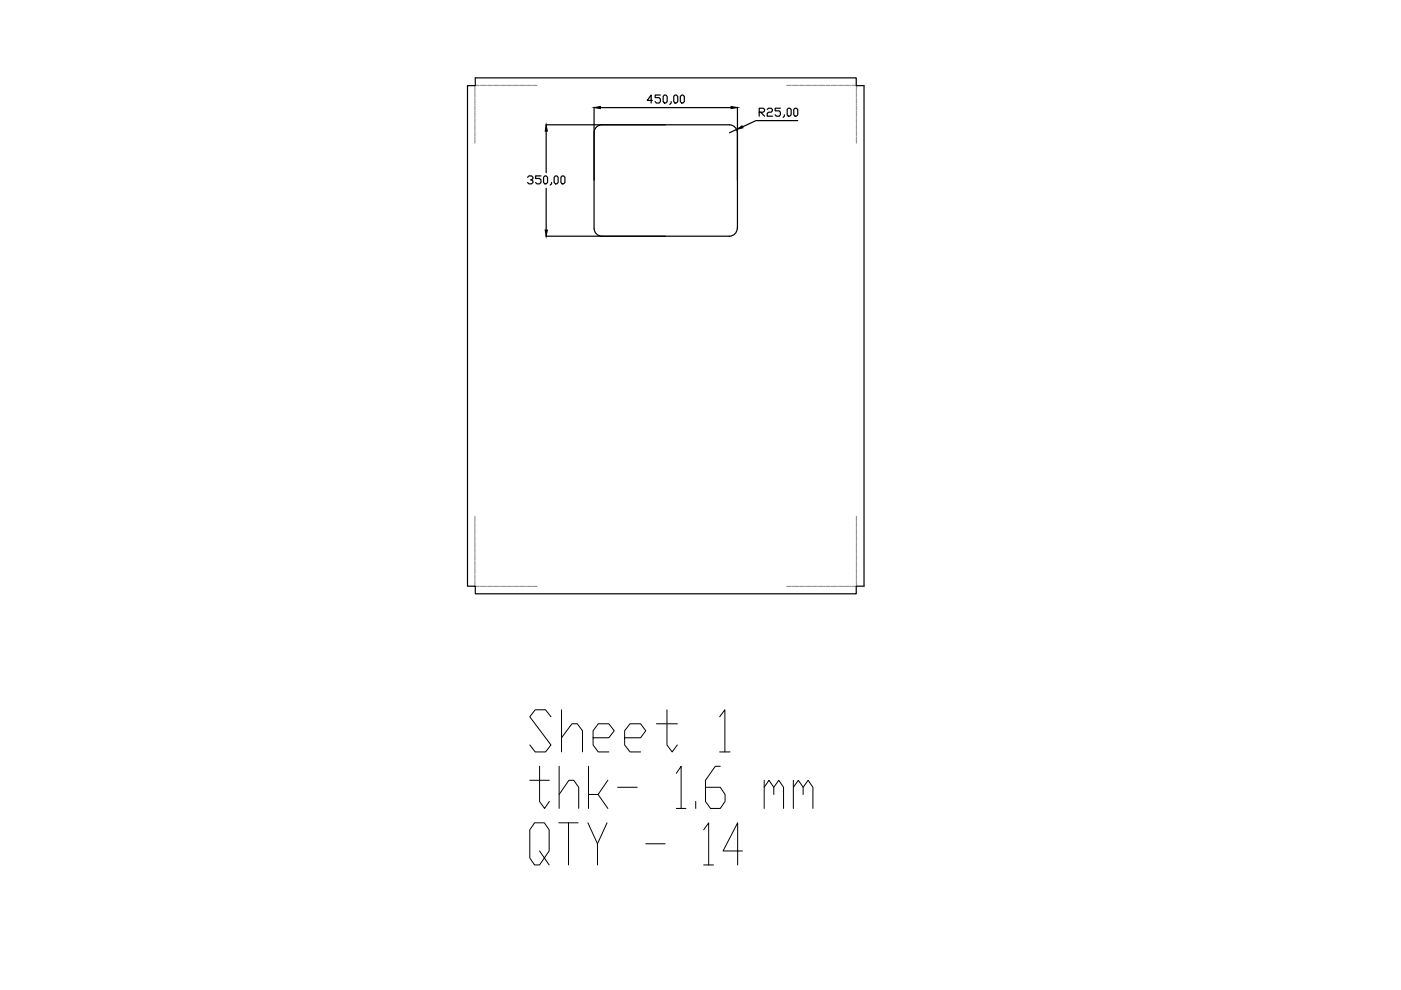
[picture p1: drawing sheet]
<svg xmlns="http://www.w3.org/2000/svg" width="297mm" height="210mm" viewBox="0 0 297 210" stroke-linecap="round" stroke-linejoin="round" font-family="sans-serif">
<!-- layer: 0 -->
<g fill="none" stroke="#000" stroke-width=".21">
<path d="M116.8 152l-1.1-1.5h-2.2l-1.2 1.5 4.5 5.9-1.1 1.5h-2.2l-1.2-1.5M119.1 156.4l2.2-2.9h1.1l1.1 1.4v4.5M119.1 150.5v8.9M125.7 156.4h3.4l1.1-1.5-1.1-1.4h-2.3l-1.1 1.4v3l1.1 1.5h2.3M132.4 156.4h3.4l1.1-1.5-1.1-1.4h-2.2l-1.2 1.4v3l1.2 1.5h2.2M139.2 153.5h4.4M141.4 150.5v7.4l1.1 1.5 1.1-1.5M152.6 152l1.1-1.5v8.9M152.6 159.4h2.2M112.3 165.4h4.2M114.4 162.5v7.4l1.1 1.5 1-1.5M118.5 174.5h4.1"/>
<path d="M118.5 168.4l2.1-3h1l1.1 1.5v4.5M118.5 162.5v8.9M120.5 174.5v8.9M124.6 174.5l2.1 4.4v4.5M124.8 162.5v8.9M126.8 168.4l2.1 3M128.7 174.5l-2 4.4M128.9 165.4l-2.1 3h-2M131 166.9h4.1M136.9 178.9h4.1M143.4 164l1-1.5v8.9M143.4 171.4h2"/>
<path d="M147.5 169.9v1.5M149.2 175.9l1.1-1.4v8.9M152.7 162.5h-1l-2.1 2.9v4.5l1 1.5h2.1l1-1.5v-1.5l-1-1.5h-3.1M162 166.9l1-1.5 1.1 1.5v1.5M162 165.4v6M164.1 166.9l1-1.5 1 1.5v4.5M168.2 166.9l1.1-1.5 1 1.5v1.5M168.2 165.4v6M170.3 166.9l1-1.5 1.1 1.5v4.5M114.4 180.4l1 1.5-1 1.5h-1.1l-1-1.5v-6l1-1.4h2.1l1 1.4v4.5l-1 1.5 1 1.5M149.2 183.4h2.1M157.4 180.4h-4.1l3.1-5.9v8.9"/>
</g>
<g fill="none" stroke="#959595" stroke-width=".25">
<path d="M100.7 18.2v1M100.7 19.3v.3M100.7 19.7v.9M100.8 18.1h.8M101.7 18.1h.2M102.1 18.1h.8M103.1 18.1h.2M103.4 18.1h.9M104.5 18.1h.2M104.8 18.1h.9M105.8 18.1h.2M106.2 18.1h.8"/>
<path d="M107.2 18.1h.2M107.6 18.1h.8M108.6 18.1h.2M108.9 18.1h.9M110 18.1h.1M110.3 18.1h.9M111.4 18.1h.1M111.7 18.1h.8M112.7 18.1h.2M113 18.1h.8M166.8 18.1h.9M167.9 18.1h.2"/>
<path d="M168.2 18.1h.9M169.3 18.1h.1M169.6 18.1h.9M170.7 18.1h.1M171 18.1h.8M172 18.1h.2M172.4 18.1h.8M173.4 18.1h.2M173.8 18.1h.8M174.8 18.1h.1M175.1 18.1h.9M176.2 18.1h.1"/>
<path d="M176.5 18.1h.8M177.5 18.1h.2M177.9 18.1h.8M178.9 18.1h.2M179.3 18.1h.8M180.3 18.1h.1M180.6 18.1h.9M181.6 18.2v1M181.6 19.3v.3M181.6 19.7v.9M100.7 20.7v.2M100.7 21.1v.8"/>
<path d="M100.7 22.1v.2M100.7 22.4v.9M100.7 23.5v.2M100.7 23.8v.9M100.7 24.8v.2M100.7 25.2v.9M100.7 26.2v.2M100.7 26.6v.8M100.7 27.6v.2M100.7 27.9v.9M100.7 29v.2M100.7 29.3v1.1"/>
<path d="M181.6 20.7v.2M181.6 21.1v.8M181.6 22.1v.2M181.6 22.4v.9M181.6 23.5v.2M181.6 23.8v.9M181.6 24.8v.2M181.6 25.2v.9M181.6 26.2v.2M181.6 26.6v.8M181.6 27.6v.2M181.6 27.9v.9"/>
<path d="M181.6 29v.2M181.6 29.3v1.1M100.7 109.5v.9M100.7 110.6v.2M100.7 111v.8M100.7 112v.1M100.7 112.3v.9M100.7 113.4v.1M100.7 113.7v.9M100.7 114.7v.2M100.7 115.1v.9M100.7 116.1v.2"/>
<path d="M100.7 116.5v.8M100.7 117.5v.1M100.7 117.8v.9M100.7 118.9v.1M100.7 119.2v.9M181.6 109.5v.9M181.6 110.6v.2M181.6 111v.8M181.6 112v.1M181.6 112.3v.9M181.6 113.4v.1M181.6 113.7v.9"/>
<path d="M181.6 114.7v.2M181.6 115.1v.9M181.6 116.1v.2M181.6 116.5v.8M181.6 117.5v.1M181.6 117.8v.9M181.6 118.9v.1M181.6 119.2v.9M100.7 120.2v.2M100.7 120.6v.8M100.7 121.6v.2M100.7 121.9v.9"/>
<path d="M100.7 123v.1M100.7 123.3v1M100.8 124.3h.8M101.7 124.3h.2M102.1 124.3h.8M103.1 124.3h.2M103.4 124.3h.9M104.5 124.3h.2M104.8 124.3h.9M105.8 124.3h.2M106.2 124.3h.8M107.2 124.3h.2"/>
<path d="M107.6 124.3h.8M108.6 124.3h.2M108.9 124.3h.9M110 124.3h.1M110.3 124.3h.9M111.4 124.3h.1M111.7 124.3h.8M112.7 124.3h.2M113 124.3h.8M166.8 124.3h.9M167.9 124.3h.2M168.2 124.3h.9"/>
<path d="M169.3 124.3h.1M169.6 124.3h.9M170.7 124.3h.1M171 124.3h.8M172 124.3h.2M172.4 124.3h.8M173.4 124.3h.2M173.8 124.3h.8M174.8 124.3h.1M175.1 124.3h.9M176.2 124.3h.1M176.5 124.3h.8"/>
<path d="M177.5 124.3h.2M177.9 124.3h.8M178.9 124.3h.2M179.3 124.3h.8M180.3 124.3h.1M180.6 124.3h.9M181.6 120.2v.2M181.6 120.6v.8M181.6 121.6v.2M181.6 121.9v.9M181.6 123v.1M181.6 123.3v1"/>
</g>
<g fill="none" stroke="#000" stroke-width=".25">
<path d="M99.1 18.2h1.7v-1.7h80.7v1.7h1.7v106.1h-1.7v1.6h-80.7v-1.6h-1.7zM111.9 37.6l.3-.3h.5l.3 .3v.2l-.3 .3h-.2M112.7 38.1l.3 .3v.3l-.3 .3h-.5l-.3-.3M114.7 37.3h-1.1v.5h.8l.3 .3v.6l-.3 .3h-.6l-.2-.3M115.2 37.6l.3-.3h.3l.3 .3v1.1l-.3 .3h-.3l-.3-.3zM115.8 26.5h38.9M115.8 27.8v8.8M115.8 39.9v8.9M116.9 38.7v.3l-.3 .2M117.5 37.6l.3-.3h.3l.2 .3v1.1l-.2 .3h-.3l-.3-.3zM119.2 37.3h.3l.3 .3v1.1l-.3 .3h-.3l-.3-.3v-1.1zM126 22.7v25.7"/>
<path d="M127.3 22.8h27.7M127.6 26.5a1.67 1.67 0 0 0-1.6 1.6M138.3 21.3h-1.1l.9-1.1v1.6M140 20.2h-1.1v.5h.9l.2 .3v.5l-.2 .3h-.6l-.3-.3M140.9 20.2h.3l.2 .2v1.1l-.2 .3h-.3l-.3-.3v-1.1zM142.3 21.5v.3l-.3 .3M143.1 20.2h.3l.3 .2v1.1l-.3 .3h-.3l-.3-.3v-1.1zM144.2 20.4l.3-.2h.3l.3 .2v1.1l-.3 .3h-.3l-.3-.3zM154.6 26.5a1.67 1.67 0 0 1 1.7 1.6M156.2 27.4l-1.5 .8M156.4 22.7v25.7M161 23.8h.8l.3-.3v-.3l-.3-.3h-.8v1.7"/>
<path d="M161.3 23.8l.8 .8M162.7 23.2l.3-.3h.5l.3 .3v.3l-.3 .3h-.5l-.3 .2v.6h1.1M165.5 22.9h-1.1v.6h.8l.3 .3v.5l-.3 .3h-.6l-.2-.3M166.3 24.3v.3l-.3 .3M166.9 23.2l.2-.3h.3l.3 .3v1.1l-.3 .3h-.3l-.2-.3zM168.3 23.2l.3-.3h.2l.3 .3v1.1l-.3 .3h-.2l-.3-.3zM169.1 25.6h-8.8l-2.8 1.3M115.8 50.1h38.9M126 48.4a1.67 1.67 0 0 0 1.6 1.7M156.3 48.4a1.67 1.67 0 0 1-1.7 1.7"/>
</g>
<path d="M115.8 26.5l.2 1.3h-.4zM126 22.8l1.3-.2v.4zM155 22.6l1.4 .2-1.4 .2zM156.2 27.4l1.1-.7 .2 .4zM115.6 48.8h.4l-.2 1.3z" fill="#000" stroke="#000" stroke-width=".21"/>
</svg>
